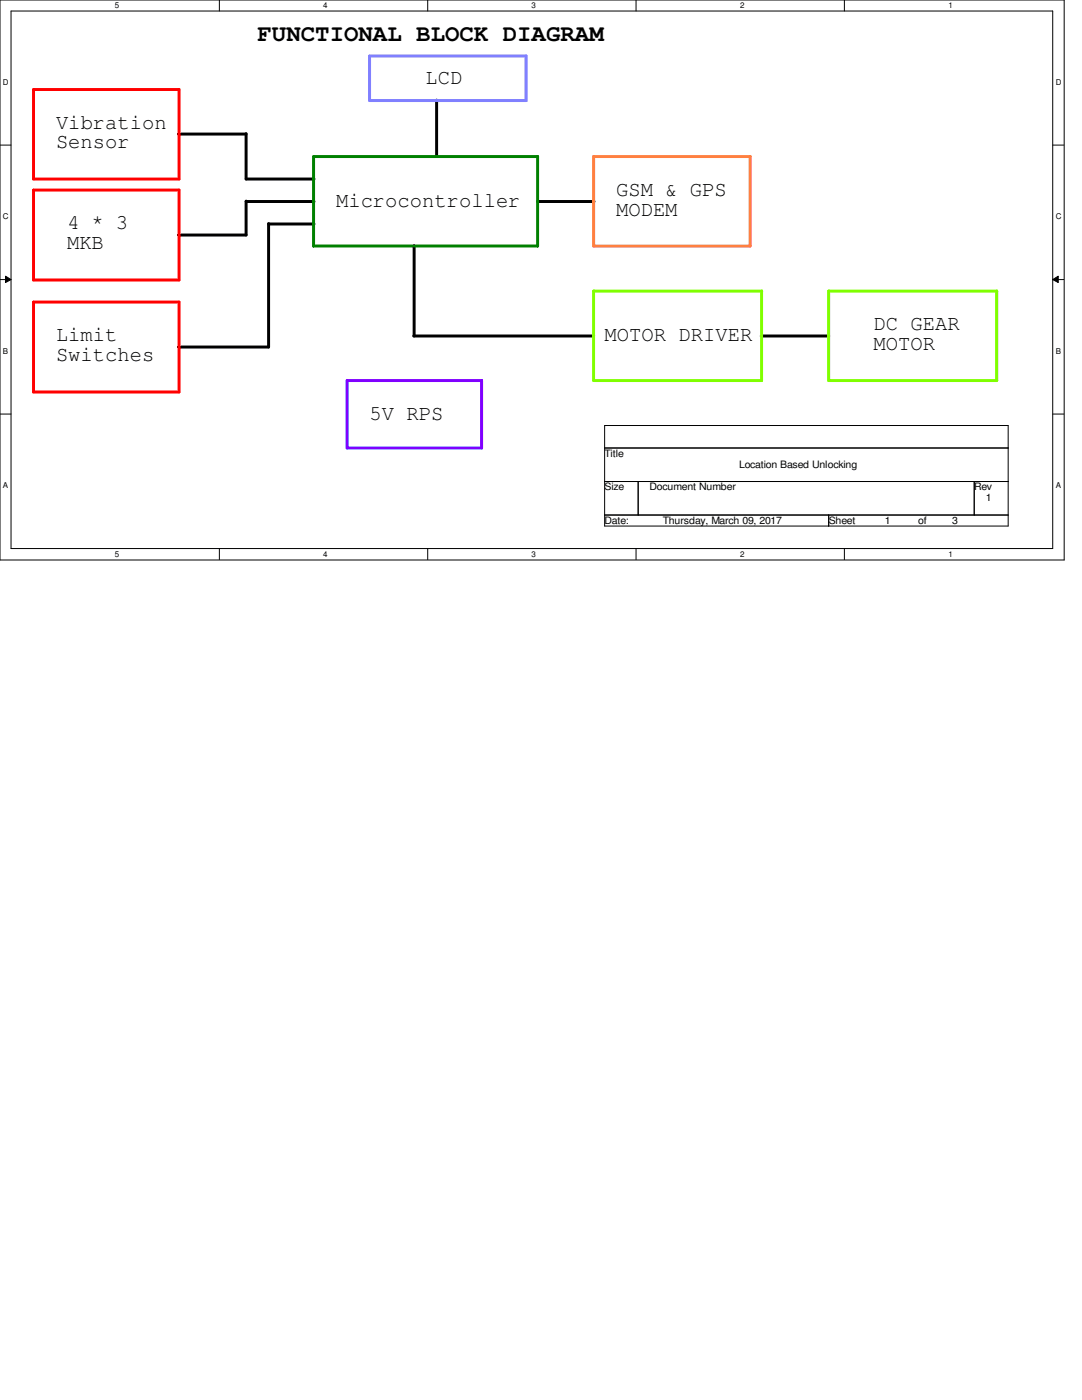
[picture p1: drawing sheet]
<svg xmlns="http://www.w3.org/2000/svg" width="216mm" height="279mm" viewBox="0 0 216 279" stroke-linecap="round" stroke-linejoin="round" font-family="sans-serif">
<defs><g id="words">
<text font-size="4.7" x="51.4" y="8.2">FUNCTIONAL BLOCK DIAGRAM</text>
<g font-size="4.2">
<text x="84.9" y="16.7">LCD</text>
<text x="11.2" y="25.7">Vibration</text>
<text x="11.2" y="29.6">Sensor</text>
<text x="67.1" y="41.2">Microcontroller</text>
<text x="122.9" y="39">GSM &amp; GPS</text>
<text x="13.4" y="45.7">4 * 3</text>
<text x="122.9" y="43">MODEM</text>
<text x="13.4" y="49.8">MKB</text>
<text x="174.3" y="65.9">DC GEAR</text>
<text x="11.2" y="68.1">Limit</text>
<text x="120.7" y="68.1">MOTOR DRIVER</text>
<text x="174.3" y="69.8">MOTOR</text>
<text x="11.2" y="72.1">Switches</text>
<text x="73.7" y="83.7">5V RPS</text>
</g>
<g font-size="2">
<text x="120.6" y="91.2">Title</text>
<text x="147.5" y="93.4">Location Based Unlocking</text>
<text x="120.6" y="97.9">Size</text>
<text x="129.6" y="97.9">Document Number</text>
<text x="194.4" y="97.9">Rev</text>
<text x="196.7" y="100.1">1</text>
<text x="120.6" y="104.6">Date:</text>
<text x="132.2" y="104.6">Thursday, March 09, 2017</text>
<text x="165.4" y="104.6">Sheet</text>
<text x="176.5" y="104.6">1</text>
<text x="183.2" y="104.6">of</text>
<text x="190" y="104.6">3</text>
</g>
<g font-size="1.6">
<text x="22.9" y="1.7">5</text>
<text x="64.5" y="1.7">4</text>
<text x="106.1" y="1.7">3</text>
<text x="147.7" y="1.7">2</text>
<text x="189.2" y="1.7">1</text>
<text x=".6" y="17">D</text>
<text x="210.7" y="17">D</text>
<text x=".6" y="43.8">C</text>
<text x="210.7" y="43.8">C</text>
<text x=".6" y="70.6">B</text>
<text x="210.7" y="70.6">B</text>
<text x=".6" y="97.5">A</text>
<text x="210.7" y="97.5">A</text>
<text x="22.9" y="111.2">5</text>
<text x="64.5" y="111.2">4</text>
<text x="106.1" y="111.2">3</text>
<text x="147.7" y="111.2">2</text>
<text x="189.2" y="111.2">1</text>
</g>
</g></defs>
<path d="M0 0h212.3v111.8h-212.3zM2.2 2.2h207.9v107.3h-207.9z" fill="none" stroke="#000" stroke-width=".2"/>
<g fill="#fff">
<path d="M22.9 .3h.9v1.7h-.9z"/>
<path d="M22.9 109.7h.9v1.8h-.9z"/>
</g>
<path d="M43.8 0v2.2M43.8 109.5v2.2" fill="none" stroke="#000" stroke-width=".2"/>
<g fill="#fff">
<path d="M64.5 .3h.9v1.7h-.9z"/>
<path d="M64.5 109.7h.9v1.8h-.9z"/>
</g>
<path d="M85.3 0v2.2M85.3 109.5v2.2" fill="none" stroke="#000" stroke-width=".2"/>
<g fill="#fff">
<path d="M106.1 .3h.8v1.7h-.8z"/>
<path d="M106.1 109.7h.8v1.8h-.8z"/>
</g>
<path d="M126.9 0v2.2M126.9 109.5v2.2" fill="none" stroke="#000" stroke-width=".2"/>
<g fill="#fff">
<path d="M147.7 .3h.8v1.7h-.8z"/>
<path d="M147.7 109.7h.8v1.8h-.8z"/>
</g>
<path d="M168.5 0v2.2M168.5 109.5v2.2" fill="none" stroke="#000" stroke-width=".2"/>
<g fill="#fff">
<path d="M189.2 .3h.9v1.7h-.9z"/>
<path d="M189.2 109.7h.9v1.8h-.9z"/>
<path d="M.6 15.6h1.1v1.8h-1.1z"/>
<path d="M210.7 15.6h1.1v1.8h-1.1z"/>
<path d="M.6 42.3h1.1v1.8h-1.1z"/>
<path d="M210.7 42.3h1.1v1.8h-1.1z"/>
</g>
<path d="M0 29h2.2M210.1 29h2.2" fill="none" stroke="#000" stroke-width=".2"/>
<g fill="#fff">
<path d="M.6 69.2h1v1.8h-1z"/>
<path d="M210.7 69.2h1v1.8h-1z"/>
</g>
<path d="M0 55.8h2.2M1.1 55.1l1.1 .7-1.1 .6zM210.1 55.8l1.1-.7v1.3zM210.1 55.8h2.2" fill="none" stroke="#000" stroke-width=".2"/>
<path d="M1.1 55.1l1.1 .7-1.1 .6zM210.1 55.8l1.1-.7v1.3z" fill="#000"/>
<g fill="#fff">
<path d="M.6 96h.9v1.8h-.9z"/>
<path d="M210.7 96h.9v1.8h-.9z"/>
</g>
<path d="M0 82.6h2.2M120.6 84.9h80.6v20.1h-80.6zM120.6 89.4h80.6M120.6 96.1h80.6M127.3 96.1v6.7M194.4 96.1v6.7M210.1 82.6h2.2M120.6 102.8h80.6M165.4 102.8v2.2" fill="none" stroke="#000" stroke-width=".2"/>
<path d="M87.1 20v11.2M35.6 26.8h13.5M49.1 26.7v9h13.6M49.1 40.2h13.6M49.1 40.1v6.8h-13.5M53.6 44.6v24.7h-18M53.6 44.7h9.1M82.6 49v18.1M107.3 40.2h11.2M82.5 67.1h35.9M151.9 67.1h13.5" fill="none" stroke="#000" stroke-width=".59"/>
<path d="M6.7 17.9h29v17.8h-29zM6.7 37.9h29v18h-29zM6.7 60.3h29v17.9h-29z" fill="none" stroke="#f00" stroke-width=".59"/>
<path d="M118.4 58.1h33.6v17.8h-33.6zM165.4 58.1h33.5v17.8h-33.5z" fill="none" stroke="#80ff00" stroke-width=".59"/>
<path d="M118.4 31.2h31.3v17.9h-31.3z" fill="none" stroke="#ff8040" stroke-width=".59"/>
<path d="M62.6 31.2h44.7v17.9h-44.7z" fill="none" stroke="#008000" stroke-width=".59"/>
<path d="M73.7 11.2h31.3v8.9h-31.3z" fill="none" stroke="#8080ff" stroke-width=".59"/>
<path d="M69.3 75.9h26.8v13.5h-26.8z" fill="none" stroke="#8000ff" stroke-width=".59"/>
<use href="#words"/>
</svg>
